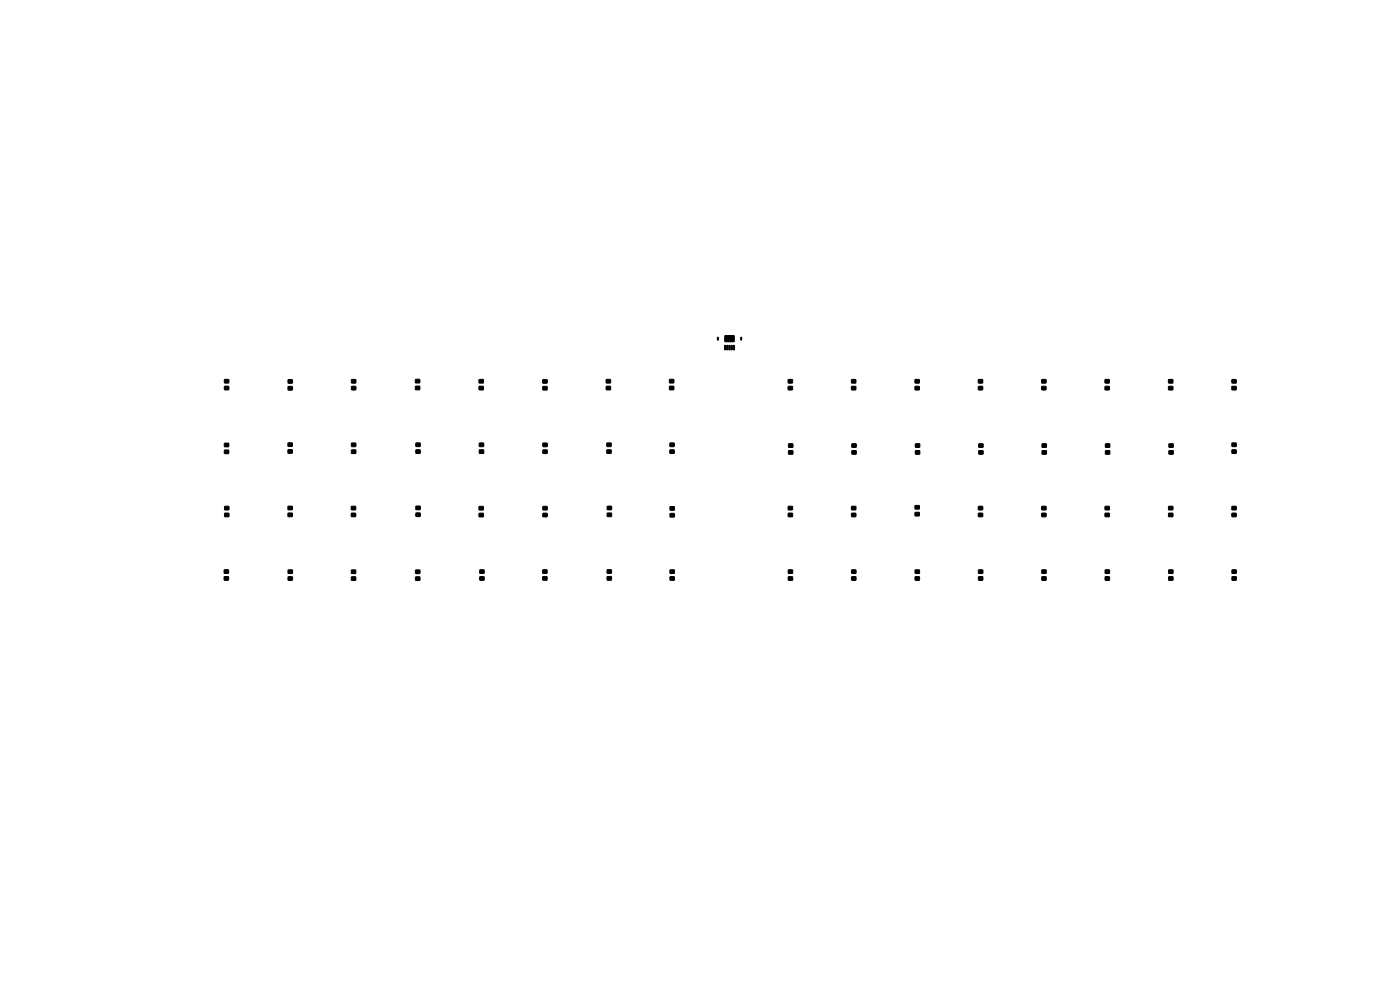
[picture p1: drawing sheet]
<svg xmlns="http://www.w3.org/2000/svg" width="420mm" height="297mm" viewBox="0 0 420 297" stroke-linecap="round" stroke-linejoin="round" font-family="sans-serif">
<g fill="#000" stroke="#000" stroke-width=".3">
<path d="M67.4 115.8h1.2v1h-1.2zM67.4 113.8h1.2v1h-1.2zM86.4 115.9h1.3v1h-1.3zM86.4 113.8h1.3v1h-1.3zM105.5 115.8h1.2v1h-1.2zM105.5 113.8h1.2v1h-1.2zM124.6 115.8h1.3v1h-1.3zM124.6 113.7h1.3v1h-1.3zM143.7 115.8h1.3v1h-1.3zM143.7 113.8h1.3v1h-1.3zM162.9 115.9h1.2v1h-1.2zM162.9 113.8h1.2v1h-1.2z"/>
<path d="M181.9 115.8h1.2v1h-1.2zM181.9 113.8h1.2v1h-1.2zM200.9 115.8h1.2v1h-1.2zM200.9 113.7h1.2v1h-1.2zM215.2 101.1h.3v.8h-.3zM217.4 103.5l.3 .1v1.2h-.3zM217.5 100.6h2.6l.2 1.7-2.7 .1zM218 103.5l.4 .1-.1 1.2h-.3zM218.7 103.5l.3 .1v1.2h-.3zM219.3 103.5l.4 .1-.1 1.2h-.3zM220 103.5l.3 .1v1.2h-.3zM222.2 101.1h.3v.8h-.3z"/>
<path d="M236.5 115.8h1.2v1h-1.2zM236.5 113.8h1.2v1h-1.2zM255.5 115.8h1.2v1h-1.2zM255.5 113.8h1.2v1h-1.2zM274.5 115.8h1.3v1h-1.3zM274.5 113.8h1.3v1h-1.3zM293.5 115.8h1.3v1h-1.3zM293.5 113.8h1.3v1h-1.3zM312.5 115.8h1.3v1h-1.3zM312.5 113.8h1.3v1h-1.3zM331.5 115.8h1.3v1h-1.3zM331.5 113.8h1.3v1h-1.3z"/>
<path d="M350.6 115.8h1.2v1h-1.2zM350.6 113.8h1.2v1h-1.2zM369.6 115.8h1.2v1h-1.2zM369.6 113.8h1.2v1h-1.2zM67.3 134.9h1.3v1h-1.3zM67.3 132.9h1.3v1h-1.3zM86.4 134.8h1.3v1h-1.3zM86.4 132.8h1.3v1h-1.3zM105.5 134.9h1.2v1h-1.2zM105.5 132.8h1.2v1h-1.2zM124.8 134.8h1.2v1h-1.2zM124.8 132.8h1.2v1h-1.2z"/>
<path d="M143.8 134.9h1.3v1h-1.3zM143.8 132.8h1.3v1h-1.3zM162.9 134.9h1.2v1h-1.2zM162.9 132.8h1.2v1h-1.2zM182.1 134.8h1.2v1h-1.2zM182.1 132.8h1.2v1h-1.2zM201 134.9h1.2v1h-1.2zM201 132.8h1.2v1h-1.2zM236.6 135.1h1.2v1h-1.2zM236.6 133h1.2v1h-1.2zM255.6 135.1h1.2v1h-1.2zM255.6 133h1.2v1h-1.2z"/>
<path d="M274.6 135.1h1.3v1h-1.3zM274.6 133h1.3v1h-1.3zM293.6 135.1h1.3v1h-1.3zM293.6 133h1.3v1h-1.3zM312.6 135.1h1.3v1h-1.3zM312.6 133h1.3v1h-1.3zM331.6 135.1h1.3v1h-1.3zM331.6 133h1.3v1h-1.3zM350.7 135.1h1.2v1h-1.2zM350.7 133h1.2v1h-1.2zM369.6 134.8h1.2v1h-1.2zM369.6 132.8h1.2v1h-1.2z"/>
<path d="M67.4 153.8h1.3v1h-1.3zM67.4 151.8h1.3v1h-1.3zM86.4 153.8h1.3v1h-1.3zM86.4 151.8h1.3v1h-1.3zM105.4 153.8h1.3v1h-1.3zM105.4 151.8h1.3v1h-1.3zM124.8 153.8h1.2v1h-1.2zM124.8 151.7h1.2v1h-1.2zM143.7 153.9h1.3v1h-1.3zM143.7 151.8h1.3v1h-1.3zM162.9 153.9h1.2v1h-1.2zM162.9 151.8h1.2v1h-1.2z"/>
<path d="M182.2 153.8h1.2v1h-1.2zM182.2 151.7h1.2v1h-1.2zM201 153.9h1.3v1h-1.3zM201 151.9h1.3v1h-1.3zM236.5 153.8h1.2v1h-1.2zM236.5 151.8h1.2v1h-1.2zM255.5 153.8h1.2v1h-1.2zM255.5 151.8h1.2v1h-1.2zM274.5 153.6h1.3v1h-1.3zM274.5 151.5h1.3v1h-1.3zM293.5 153.8h1.3v1h-1.3zM293.5 151.8h1.3v1h-1.3z"/>
<path d="M312.5 153.8h1.3v1h-1.3zM312.5 151.8h1.3v1h-1.3zM331.5 153.8h1.3v1h-1.3zM331.5 151.8h1.3v1h-1.3zM350.6 153.8h1.2v1h-1.2zM350.6 151.8h1.2v1h-1.2zM369.6 153.8h1.2v1h-1.2zM369.6 151.8h1.2v1h-1.2zM67.3 172.9h1.2v1h-1.2zM67.3 170.8h1.2v1h-1.2zM86.5 172.9h1.2v1h-1.2zM86.5 170.8h1.2v1h-1.2z"/>
<path d="M105.4 172.9h1.3v1h-1.3zM105.4 170.9h1.3v1h-1.3zM124.7 172.9h1.2v1h-1.2zM124.7 170.9h1.2v1h-1.2zM144 172.9h1.2v1h-1.2zM144 170.8h1.2v1h-1.2zM162.8 172.8h1.3v1h-1.3zM162.8 170.8h1.3v1h-1.3zM182.2 172.8h1.2v1h-1.2zM182.2 170.8h1.2v1h-1.2zM201 172.9h1.3v1h-1.3zM201 170.8h1.3v1h-1.3z"/>
<path d="M236.5 172.9h1.3v1h-1.3zM236.5 170.8h1.3v1h-1.3zM255.5 172.9h1.3v1h-1.3zM255.5 170.8h1.3v1h-1.3zM274.6 172.9h1.2v1h-1.2zM274.6 170.8h1.2v1h-1.2zM293.6 172.9h1.2v1h-1.2zM293.6 170.8h1.2v1h-1.2zM312.6 172.9h1.2v1h-1.2zM312.6 170.8h1.2v1h-1.2zM331.6 172.9h1.2v1h-1.2zM331.6 170.8h1.2v1h-1.2z"/>
<path d="M350.6 172.9h1.3v1h-1.3zM350.6 170.8h1.3v1h-1.3zM369.6 172.9h1.3v1h-1.3zM369.6 170.8h1.3v1h-1.3z"/>
</g>
</svg>
